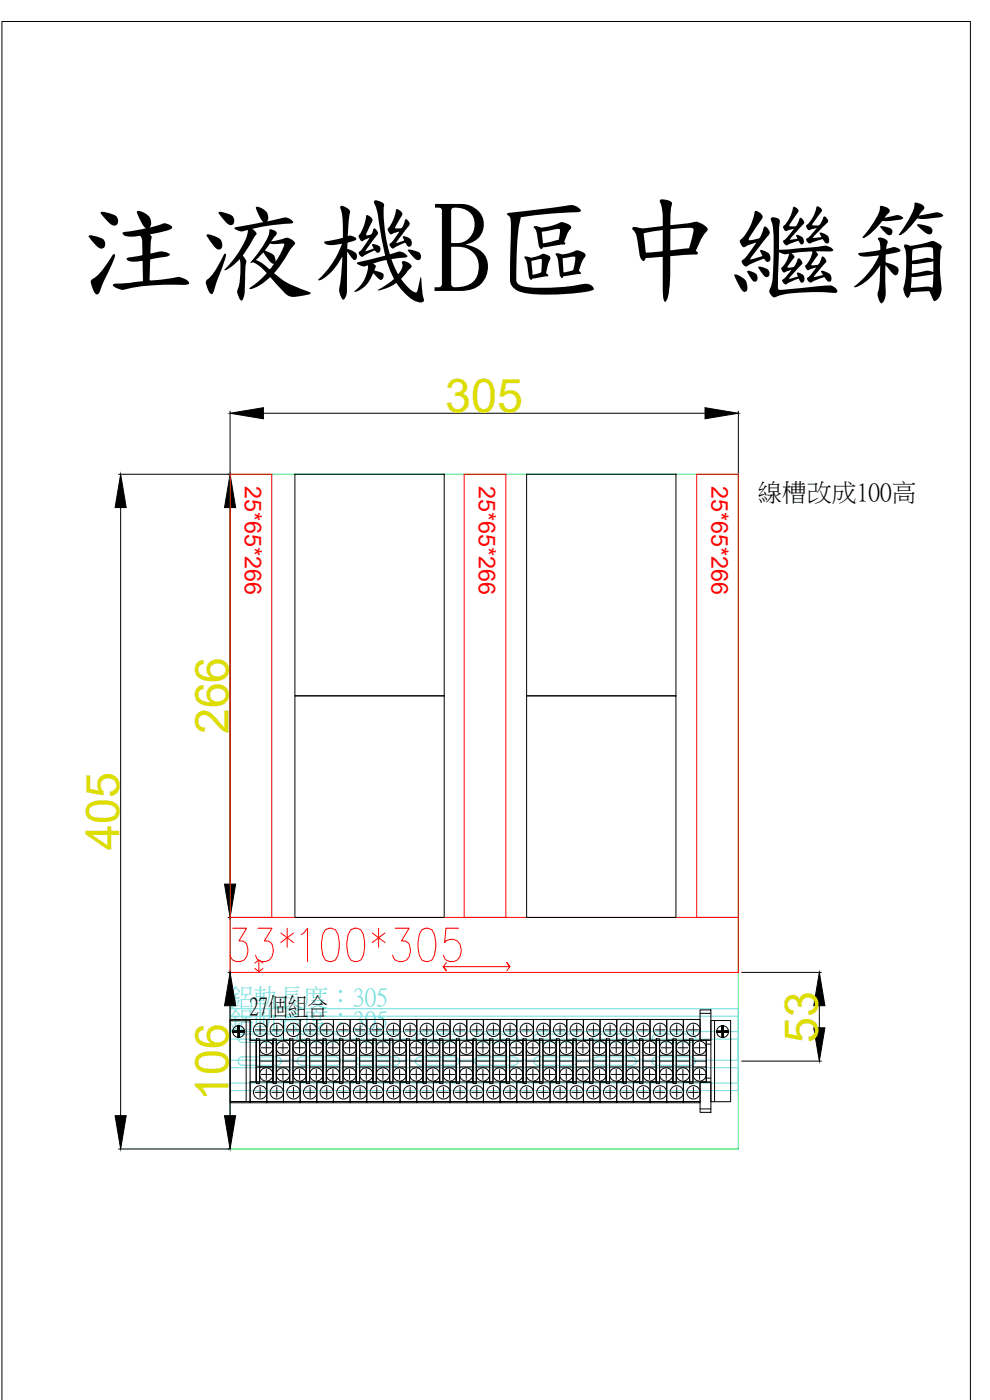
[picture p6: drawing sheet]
<svg xmlns="http://www.w3.org/2000/svg" width="297mm" height="420mm" viewBox="0 0 297 420" stroke-linecap="round" stroke-linejoin="round" font-family="sans-serif">
<defs><g id="words">
<text font-size="35.4" x="23.5" y="85.9">注液機B區中繼箱</text>
<g font-size="14" fill="#dd0">
<text x="133.6" y="123.5">305</text>
<text x="68.5" y="220.4" transform="rotate(-90 68.5 220.4)">266</text>
<text x="35.7" y="255" transform="rotate(-90 35.7 255)">405</text>
<text x="245.3" y="312.9" transform="rotate(-90 245.3 312.9)">53</text>
<text x="68.5" y="330.4" transform="rotate(-90 68.5 330.4)">106</text>
</g>
<g font-size="7.4">
<text x="227.3" y="150.2">線槽改成100高</text>
<text x="74.9" y="304.3">27個組合</text>
</g>
<g font-size="7.4" fill="#6edddd">
<text x="106" y="301.5">305</text>
<text x="68.8" y="308.4">鋁軌長度：</text>
<text x="106" y="308.4">305</text>
</g>
<g font-size="7" fill="#f00">
<text x="73.4" y="145.9" transform="rotate(90 73.4 145.9)">25*65*266</text>
<text x="143.7" y="145.9" transform="rotate(90 143.7 145.9)">25*65*266</text>
<text x="213.4" y="145.9" transform="rotate(90 213.4 145.9)">25*65*266</text>
</g>
</g></defs>
<path d="M69 142.3h152.5v202.5h-152.5z" fill="none" stroke="#00dd37" stroke-width=".3"/>
<path d="M69 123.4v18.6M79 124h132.5M221.5 123.4v18.6M35.6 142.3h33.1M36.2 152.3v182.5M88.5 142.3h44.8v66.5h-44.8zM158 142.3h44.8v66.5h-44.8zM88.5 208.8h44.8v66.5h-44.8zM158 208.8h44.8v66.5h-44.8zM35.6 344.8h33.1" fill="none" stroke="#000" stroke-width=".3"/>
<path d="M69 124l10-1.6v3.3zM211.5 122.4l10 1.6-10 1.7zM36.2 142.3l1.7 10h-3.4zM34.5 334.8h3.4l-1.7 10z" fill="#000" stroke="#000" stroke-width=".3"/>
<!-- layer: N -->
<g fill="none" stroke="#6edddd" stroke-width=".3">
<path d="M69 309.6h152.5v17.7h-152.5zM69 311.9h152.5v13.2h-152.5zM69 302.7h152.5v17.7h-152.5zM69 305h152.5v13.2h-152.5zM71.9 317.4l.8-.2h10.5a1.25 1.25 0 0 1 1.2 1.3 1.25 1.25 0 0 1-1.2 1.2h-10.5a1.25 1.25 0 0 1-1.2-.9 1.25 1.25 0 0 1 .4-1.4zM72.7 312.8h10.5M72.7 312.8a1.25 1.25 0 0 1-1.3-1.2 1.25 1.25 0 0 1 1.3-1.3h10.5a1.25 1.25 0 0 1 1.2 1.3 1.25 1.25 0 0 1-1.2 1.2M89.4 317.7l1-.5h10.5a1.25 1.25 0 0 1 1.3 1.3 1.25 1.25 0 0 1-1.3 1.2h-10.5a1.25 1.25 0 0 1-1.1-.7 1.25 1.25 0 0 1 .1-1.3zM90.4 312.8h10.5M90.4 312.8a1.25 1.25 0 0 1-1.2-1.2 1.25 1.25 0 0 1 1.2-1.3h10.5a1.25 1.25 0 0 1 1.3 1.3 1.25 1.25 0 0 1-1.3 1.2M107.4 317.4l.8-.2h10.5a1.25 1.25 0 0 1 1.2 1.3 1.25 1.25 0 0 1-1.2 1.2h-10.5a1.25 1.25 0 0 1-1.2-.9 1.25 1.25 0 0 1 .4-1.4zM108.2 312.8h10.5"/>
<path d="M108.2 312.8a1.25 1.25 0 0 1-1.3-1.2 1.25 1.25 0 0 1 1.3-1.3h10.5a1.25 1.25 0 0 1 1.2 1.3 1.25 1.25 0 0 1-1.2 1.2M125.2 317.4l.7-.2h10.5a1.25 1.25 0 0 1 1.3 1.3 1.25 1.25 0 0 1-1.3 1.2h-10.5a1.25 1.25 0 0 1-1.2-.9 1.25 1.25 0 0 1 .5-1.4zM125.9 312.8h10.5M125.9 312.8a1.25 1.25 0 0 1-1.2-1.2 1.25 1.25 0 0 1 1.2-1.3h10.5a1.25 1.25 0 0 1 1.3 1.3 1.25 1.25 0 0 1-1.3 1.2M142.9 317.4l.8-.2h10.5a1.25 1.25 0 0 1 1.2 1.3 1.25 1.25 0 0 1-1.2 1.2h-10.5a1.25 1.25 0 0 1-1.2-.9 1.25 1.25 0 0 1 .4-1.4zM143.7 312.8h10.5M143.7 312.8a1.25 1.25 0 0 1-1.3-1.2 1.25 1.25 0 0 1 1.3-1.3h10.5a1.25 1.25 0 0 1 1.2 1.3 1.25 1.25 0 0 1-1.2 1.2M160.4 317.7l1-.5h10.5a1.25 1.25 0 0 1 1.3 1.3 1.25 1.25 0 0 1-1.3 1.2h-10.5a1.25 1.25 0 0 1-1.1-.7 1.25 1.25 0 0 1 .1-1.3zM161.4 312.8h10.5M161.4 312.8a1.25 1.25 0 0 1-1.2-1.2 1.25 1.25 0 0 1 1.2-1.3h10.5a1.25 1.25 0 0 1 1.3 1.3 1.25 1.25 0 0 1-1.3 1.2M178.4 317.4l.8-.2h10.5a1.25 1.25 0 0 1 1.2 1.3 1.25 1.25 0 0 1-1.2 1.2h-10.5a1.25 1.25 0 0 1-1.2-.9 1.25 1.25 0 0 1 .4-1.4zM179.2 312.8h10.5"/>
<path d="M179.2 312.8a1.25 1.25 0 0 1-1.3-1.2 1.25 1.25 0 0 1 1.3-1.3h10.5a1.25 1.25 0 0 1 1.2 1.3 1.25 1.25 0 0 1-1.2 1.2M196.2 317.4l.7-.2h10.5a1.25 1.25 0 0 1 1.3 1.3 1.25 1.25 0 0 1-1.3 1.2h-10.5a1.25 1.25 0 0 1-1.2-.9 1.25 1.25 0 0 1 .5-1.4zM196.9 312.8h10.5M196.9 312.8a1.25 1.25 0 0 1-1.2-1.2 1.25 1.25 0 0 1 1.2-1.3h10.5a1.25 1.25 0 0 1 1.3 1.3 1.25 1.25 0 0 1-1.3 1.2"/>
</g>
<g fill="none" stroke="#f00" stroke-width=".3">
<path d="M69 142.3h12.5v133h-12.5zM139.3 142.3h12.5v133h-12.5zM209 142.3h12.5v133h-12.5zM69 275.3h152.5v16.5h-152.5zM69.8 278.6h4.2l-2.3 3.8h1.1a2.79 2.79 0 0 1 1.6 3.3 2.81 2.81 0 0 1-1.8 2.7 2.81 2.81 0 0 1-3.2-.8l-.4-.9M77.4 278.6h4.2l-2.3 3.8h1.2a2.79 2.79 0 0 1 1.5 3.3 2.81 2.81 0 0 1-1.8 2.7 2.81 2.81 0 0 1-3.2-.8l-.4-.9M86.2 278.6v5.7M97.6 279.1l1.1-.5h.8l1.2 .5a9.3 9.3 0 0 1 0 9l-1.2 .5h-.8l-1.1-.5a9.3 9.3 0 0 1 0-9zM105.2 279.1l1.2-.5h.7l1.2 .5a9.3 9.3 0 0 1 0 9l-1.2 .5h-.7l-1.2-.5a9.3 9.3 0 0 1 0-9zM113.6 278.6v5.7M118.6 278.6h4.1l-2.2 3.8h1.1a2.79 2.79 0 0 1 1.5 3.3 2.81 2.81 0 0 1-1.8 2.7 2.81 2.81 0 0 1-3.1-.8l-.4-.9M126.6 279.1l1.1-.5h.8l1.1 .5a9.3 9.3 0 0 1 0 9l-1.1 .5h-.8l-1.1-.5a9.3 9.3 0 0 1 0-9z"/>
<path d="M137.6 278.6h-3.8l-.4 4.3a2.81 2.81 0 0 1 3.2-.8 2.81 2.81 0 0 1 1.8 2.7 2.92 2.92 0 0 1-1.3 3.4 2.92 2.92 0 0 1-3.7-.6l-.4-.9M76.5 289l1.2-.9 1.2 .9M76.5 290.7l1.2 .9 1.2-.9M77.7 288.1v3.5M84.3 280l3.8 2.9M88.1 280l-3.8 2.9M90.4 280.5l.7-.5 1.2-1.4v10M111.7 280l3.8 2.9M115.5 280l-3.8 2.9M133.9 288.9l-.9 1.2 .9 1.2-.9-1.2h20l-.9-1.2 .9 1.2-.9 1.2"/>
</g>
<!-- layer: 0 -->
<g fill="none" stroke="#000" stroke-width=".3">
<path d="M68.4 142.3h.3M69 152.3v113M68.4 275.3h.3M68.4 291.8h.3M222.5 291.8h24M69 306h6v6.2h1.9v12.5h-1.9v6.3h-6zM69 306.3h6M69 301.8v33M73.9 306.3v24.3M75 312.2v-6.2h5v6.2v-6.2h5v6.2v-6.2h5v6.2v-6.2h5v6.2v-6.2h5v6.2v-6.2h5v6.2v-6.2h5v6.2v-6.2h5v6.2v-6.2h5v6.2v-6.2h5v6.2v-6.2h5v6.2v-6.2h5v6.2v-6.2h5v6.2v-6.2h5v6.2v-6.2h5v6.2v-6.2h5v6.2v-6.2h5v6.2v-6.2h5v6.2v-6.2h5v6.2v-6.2h5v6.2v-6.2h5v6.2v-6.2h5v6.2v-6.2h5v6.2v-6.2h5v6.2v-6.2h5v6.2v-6.2h5v6.2v-6.2h5v6.2M75 312.2h136.9v12.5h-136.9M75 312.2v12.5"/>
<path d="M76.5 309.1h3M76.9 312.2h1v12.5h-1zM76.9 312.2v12.5M76.9 311.8h1v13.4h-1zM77.9 318.5h4M77.9 316.7h4M78 307.6v3M78.4 314.5h3M79.9 313v3M81.5 309.1h3M81.9 312.2h1v12.5h-1zM81.9 312.2v12.5"/>
<path d="M81.9 311.8h1v13.4h-1zM82.9 318.5h4M82.9 316.7h4M83 307.6v3M83.4 314.5h3M84.9 313v3M86.5 309.1h3M86.9 312.2h1v12.5h-1zM86.9 312.2v12.5M86.9 311.8h1v13.4h-1zM87.9 318.5h4M87.9 316.7h4"/>
<path d="M88 307.6v3M88.4 314.5h3M89.9 313v3M91.5 309.1h3M91.9 312.2h1v12.5h-1zM91.9 312.2v12.5M91.9 311.8h1v13.4h-1zM92.9 318.5h4M92.9 316.7h4M93 307.6v3M93.4 314.5h3M94.9 313v3"/>
<path d="M96.5 309.1h3M96.9 312.2h1v12.5h-1zM96.9 312.2v12.5M96.9 311.8h1v13.4h-1zM97.9 318.5h4M97.9 316.7h4M98 307.6v3M98.4 314.5h3M99.9 313v3M101.5 309.1h3M101.9 312.2h1v12.5h-1zM101.9 312.2v12.5"/>
<path d="M101.9 311.8h1v13.4h-1zM102.9 318.5h4M102.9 316.7h4M103 307.6v3M103.4 314.5h3M104.9 313v3M106.5 309.1h3M106.9 312.2h1v12.5h-1zM106.9 312.2v12.5M106.9 311.8h1v13.4h-1zM107.9 318.5h4M107.9 316.7h4"/>
<path d="M108 307.6v3M108.4 314.5h3M109.9 313v3M111.5 309.1h3M111.9 312.2h1v12.5h-1zM111.9 312.2v12.5M111.9 311.8h1v13.4h-1zM112.9 318.5h4M112.9 316.7h4M113 307.6v3M113.4 314.5h3M114.9 313v3"/>
<path d="M116.5 309.1h3M116.9 312.2h1v12.5h-1zM116.9 312.2v12.5M116.9 311.8h1v13.4h-1zM117.9 318.5h4M117.9 316.7h4M118 307.6v3M118.4 314.5h3M119.9 313v3M121.5 309.1h3M121.9 312.2h1v12.5h-1zM121.9 312.2v12.5"/>
<path d="M121.9 311.8h1v13.4h-1zM122.9 318.5h4M122.9 316.7h4M123 307.6v3M123.4 314.5h3M124.9 313v3M126.5 309.1h3M126.9 312.2h1v12.5h-1zM126.9 312.2v12.5M126.9 311.8h1v13.4h-1zM127.9 318.5h4M127.9 316.7h4"/>
<path d="M128 307.6v3M128.4 314.5h3M129.9 313v3M131.5 309.1h3M131.9 312.2h1v12.5h-1zM131.9 312.2v12.5M131.9 311.8h1v13.4h-1zM132.9 318.5h4M132.9 316.7h4M133 307.6v3M133.4 314.5h3M134.9 313v3"/>
<path d="M136.5 309.1h3M136.9 312.2h1v12.5h-1zM136.9 312.2v12.5M136.9 311.8h1v13.4h-1zM137.9 318.5h4M137.9 316.7h4M138 307.6v3M138.4 314.5h3M139.9 313v3M141.5 309.1h3M141.9 312.2h1v12.5h-1zM141.9 312.2v12.5"/>
<path d="M141.9 311.8h1v13.4h-1zM142.9 318.5h4M142.9 316.7h4M143 307.6v3M143.4 314.5h3M144.9 313v3M146.5 309.1h3M146.9 312.2h1v12.5h-1zM146.9 312.2v12.5M146.9 311.8h1v13.4h-1zM147.9 318.5h4M147.9 316.7h4"/>
<path d="M148 307.6v3M148.4 314.5h3M149.9 313v3M151.5 309.1h3M151.9 312.2h1v12.5h-1zM151.9 312.2v12.5M151.9 311.8h1v13.4h-1zM152.9 318.5h4M152.9 316.7h4M153 307.6v3M153.4 314.5h3M154.9 313v3"/>
<path d="M156.5 309.1h3M156.9 312.2h1v12.5h-1zM156.9 312.2v12.5M156.9 311.8h1v13.4h-1zM157.9 318.5h4M157.9 316.7h4M158 307.6v3M158.4 314.5h3M159.9 313v3M161.5 309.1h3M161.9 312.2h1v12.5h-1zM161.9 312.2v12.5"/>
<path d="M161.9 311.8h1v13.4h-1zM162.9 318.5h4M162.9 316.7h4M163 307.6v3M163.4 314.5h3M164.9 313v3M166.5 309.1h3M166.9 312.2h1v12.5h-1zM166.9 312.2v12.5M166.9 311.8h1v13.4h-1zM167.9 318.5h4M167.9 316.7h4"/>
<path d="M168 307.6v3M168.4 314.5h3M169.9 313v3M171.5 309.1h3M171.9 312.2h1v12.5h-1zM171.9 312.2v12.5M171.9 311.8h1v13.4h-1zM172.9 318.5h4M172.9 316.7h4M173 307.6v3M173.4 314.5h3M174.9 313v3"/>
<path d="M176.5 309.1h3M176.9 312.2h1v12.5h-1zM176.9 312.2v12.5M176.9 311.8h1v13.4h-1zM177.9 318.5h4M177.9 316.7h4M178 307.6v3M178.4 314.5h3M179.9 313v3M181.5 309.1h3M181.9 312.2h1v12.5h-1zM181.9 312.2v12.5"/>
<path d="M181.9 311.8h1v13.4h-1zM182.9 318.5h4M182.9 316.7h4M183 307.6v3M183.4 314.5h3M184.9 313v3M186.5 309.1h3M186.9 312.2h1v12.5h-1zM186.9 312.2v12.5M186.9 311.8h1v13.4h-1zM187.9 318.5h4M187.9 316.7h4"/>
<path d="M188 307.6v3M188.4 314.5h3M189.9 313v3M191.5 309.1h3M191.9 312.2h1v12.5h-1zM191.9 312.2v12.5M191.9 311.8h1v13.4h-1zM192.9 318.5h4M192.9 316.7h4M193 307.6v3M193.4 314.5h3M194.9 313v3"/>
<path d="M196.5 309.1h3M196.9 312.2h1v12.5h-1zM196.9 312.2v12.5M196.9 311.8h1v13.4h-1zM197.9 318.5h4M197.9 316.7h4M198 307.6v3M198.4 314.5h3M199.9 313v3M201.5 309.1h3M201.9 312.2h1v12.5h-1zM201.9 312.2v12.5"/>
<path d="M201.9 311.8h1v13.4h-1zM202.9 318.5h4M202.9 316.7h4M203 307.6v3M203.4 314.5h3M204.9 313v3M206.5 309.1h3M206.9 312.2h1v12.5h-1zM206.9 312.2v12.5M206.9 311.8h1v13.4h-1zM207.9 318.5h4M207.9 316.7h4"/>
<path d="M208 307.6v3M208.4 314.5h3M209.9 313v3M210 303.1h3.3v9h-3.3zM210 304.1h3.3M211.9 318.5v6.2h1.4M211.9 313.4h1.4M213.3 306.3h5.9v24.3h-5.9zM213.3 312.2h-1.4v6.3M214.4 306.3v24.3M222.5 318.5h24M245.8 301.8v6.7"/>
<path d="M69 330.6h141M75 324.7v6.3h5v-6.3v6.3h5v-6.3v6.3h5v-6.3v6.3h5v-6.3v6.3h5v-6.3v6.3h5v-6.3v6.3h5v-6.3v6.3h5v-6.3v6.3h5v-6.3v6.3h5v-6.3v6.3h5v-6.3v6.3h5v-6.3v6.3h5v-6.3v6.3h5v-6.3v6.3h5v-6.3v6.3h5v-6.3v6.3h5v-6.3v6.3h5v-6.3v6.3h5v-6.3v6.3h5v-6.3v6.3h5v-6.3v6.3h5v-6.3v6.3h5v-6.3v6.3h5v-6.3v6.3h5v-6.3v6.3h5v-6.3v6.3h5v-6.3M76.5 327.8h3M76.9 320.2h5M78 326.3v3M78.4 322.5h3M79.9 321v3M81.5 327.8h3M82.9 320.2h4M83 326.3v3M83.4 322.5h3M84.9 321v3"/>
<path d="M86.5 327.8h3M87.9 320.2h4M88 326.3v3M88.4 322.5h3M89.9 321v3M91.5 327.8h3M92.9 320.2h4M93 326.3v3M93.4 322.5h3M94.9 321v3M96.5 327.8h3M97.9 320.2h4"/>
<path d="M98 326.3v3M98.4 322.5h3M99.9 321v3M101.5 327.8h3M102.9 320.2h4M103 326.3v3M103.4 322.5h3M104.9 321v3M106.5 327.8h3M107.9 320.2h4M108 326.3v3M108.4 322.5h3"/>
<path d="M109.9 321v3M111.5 327.8h3M112.9 320.2h4M113 326.3v3M113.4 322.5h3M114.9 321v3M116.5 327.8h3M117.9 320.2h4M118 326.3v3M118.4 322.5h3M119.9 321v3M121.5 327.8h3"/>
<path d="M122.9 320.2h4M123 326.3v3M123.4 322.5h3M124.9 321v3M126.5 327.8h3M127.9 320.2h4M128 326.3v3M128.4 322.5h3M129.9 321v3M131.5 327.8h3M132.9 320.2h4M133 326.3v3"/>
<path d="M133.4 322.5h3M134.9 321v3M136.5 327.8h3M137.9 320.2h4M138 326.3v3M138.4 322.5h3M139.9 321v3M141.5 327.8h3M142.9 320.2h4M143 326.3v3M143.4 322.5h3M144.9 321v3"/>
<path d="M146.5 327.8h3M147.9 320.2h4M148 326.3v3M148.4 322.5h3M149.9 321v3M151.5 327.8h3M152.9 320.2h4M153 326.3v3M153.4 322.5h3M154.9 321v3M156.5 327.8h3M157.9 320.2h4"/>
<path d="M158 326.3v3M158.4 322.5h3M159.9 321v3M161.5 327.8h3M162.9 320.2h4M163 326.3v3M163.4 322.5h3M164.9 321v3M166.5 327.8h3M167.9 320.2h4M168 326.3v3M168.4 322.5h3"/>
<path d="M169.9 321v3M171.5 327.8h3M172.9 320.2h4M173 326.3v3M173.4 322.5h3M174.9 321v3M176.5 327.8h3M177.9 320.2h4M178 326.3v3M178.4 322.5h3M179.9 321v3M181.5 327.8h3"/>
<path d="M182.9 320.2h4M183 326.3v3M183.4 322.5h3M184.9 321v3M186.5 327.8h3M187.9 320.2h4M188 326.3v3M188.4 322.5h3M189.9 321v3M191.5 327.8h3M192.9 320.2h4M193 326.3v3"/>
<path d="M193.4 322.5h3M194.9 321v3M196.5 327.8h3M197.9 320.2h4M198 326.3v3M198.4 322.5h3M199.9 321v3M201.5 327.8h3M202.9 320.2h4M203 326.3v3M203.4 322.5h3M204.9 321v3"/>
<path d="M206.5 327.8h3M207.9 320.2h4M208 326.3v3M208.4 322.5h3M209.9 321v3M210 324.8h3.3v9h-3.3zM210 332.8h3.3M211.9 323.6h1.4M68.4 344.8h.3M.6 420.2v-413.7h290.6v413.7"/>
<circle cx="71.6" cy="309.6" r="1.78"/>
<circle cx="78" cy="309.1" r="2"/>
<circle cx="79.9" cy="314.5" r="2"/>
<circle cx="83" cy="309.1" r="2"/>
<circle cx="84.9" cy="314.5" r="2"/>
<circle cx="88.1" cy="309.1" r="2"/>
<circle cx="89.9" cy="314.5" r="2"/>
<circle cx="93.1" cy="309.1" r="2"/>
<circle cx="94.9" cy="314.5" r="2"/>
<circle cx="98" cy="309.1" r="2"/>
<circle cx="99.9" cy="314.5" r="2"/>
<circle cx="103" cy="309.1" r="2"/>
<circle cx="104.9" cy="314.5" r="2"/>
<circle cx="108" cy="309.1" r="2"/>
<circle cx="109.9" cy="314.5" r="2"/>
<circle cx="113" cy="309.1" r="2"/>
<circle cx="114.9" cy="314.5" r="2"/>
<circle cx="118" cy="309.1" r="2"/>
<circle cx="119.9" cy="314.5" r="2"/>
<circle cx="123" cy="309.1" r="2"/>
<circle cx="124.9" cy="314.5" r="2"/>
<circle cx="128.1" cy="309.1" r="2"/>
<circle cx="129.9" cy="314.5" r="2"/>
<circle cx="133.1" cy="309.1" r="2"/>
<circle cx="134.9" cy="314.5" r="2"/>
<circle cx="138" cy="309.1" r="2"/>
<circle cx="139.9" cy="314.5" r="2"/>
<circle cx="143" cy="309.1" r="2"/>
<circle cx="144.9" cy="314.5" r="2"/>
<circle cx="148" cy="309.1" r="2"/>
<circle cx="149.9" cy="314.5" r="2"/>
<circle cx="153" cy="309.1" r="2"/>
<circle cx="154.9" cy="314.5" r="2"/>
<circle cx="158" cy="309.1" r="2"/>
<circle cx="159.9" cy="314.5" r="2"/>
<circle cx="163" cy="309.1" r="2"/>
<circle cx="164.9" cy="314.5" r="2"/>
<circle cx="168" cy="309.1" r="2"/>
<circle cx="169.9" cy="314.5" r="2"/>
<circle cx="173.1" cy="309.1" r="2"/>
<circle cx="174.9" cy="314.5" r="2"/>
<circle cx="178" cy="309.1" r="2"/>
<circle cx="179.9" cy="314.5" r="2"/>
<circle cx="183" cy="309.1" r="2"/>
<circle cx="184.9" cy="314.5" r="2"/>
<circle cx="188" cy="309.1" r="2"/>
<circle cx="189.9" cy="314.5" r="2"/>
<circle cx="193" cy="309.1" r="2"/>
<circle cx="194.9" cy="314.5" r="2"/>
<circle cx="198" cy="309.1" r="2"/>
<circle cx="199.9" cy="314.5" r="2"/>
<circle cx="203" cy="309.1" r="2"/>
<circle cx="204.9" cy="314.5" r="2"/>
<circle cx="208" cy="309.1" r="2"/>
<circle cx="209.9" cy="314.5" r="2"/>
<circle cx="216.8" cy="309.6" r="1.78"/>
<circle cx="78" cy="327.8" r="2"/>
<circle cx="79.9" cy="322.5" r="2"/>
<circle cx="83" cy="327.8" r="2"/>
<circle cx="84.9" cy="322.5" r="2"/>
<circle cx="88.1" cy="327.8" r="2"/>
<circle cx="89.9" cy="322.5" r="2"/>
<circle cx="93.1" cy="327.8" r="2"/>
<circle cx="94.9" cy="322.5" r="2"/>
<circle cx="98" cy="327.8" r="2"/>
<circle cx="99.9" cy="322.5" r="2"/>
<circle cx="103" cy="327.8" r="2"/>
<circle cx="104.9" cy="322.5" r="2"/>
<circle cx="108" cy="327.8" r="2"/>
<circle cx="109.9" cy="322.5" r="2"/>
<circle cx="113" cy="327.8" r="2"/>
<circle cx="114.9" cy="322.5" r="2"/>
<circle cx="118" cy="327.8" r="2"/>
<circle cx="119.9" cy="322.5" r="2"/>
<circle cx="123" cy="327.8" r="2"/>
<circle cx="124.9" cy="322.5" r="2"/>
<circle cx="128.1" cy="327.8" r="2"/>
<circle cx="129.9" cy="322.5" r="2"/>
<circle cx="133.1" cy="327.8" r="2"/>
<circle cx="134.9" cy="322.5" r="2"/>
<circle cx="138" cy="327.8" r="2"/>
<circle cx="139.9" cy="322.5" r="2"/>
<circle cx="143" cy="327.8" r="2"/>
<circle cx="144.9" cy="322.5" r="2"/>
<circle cx="148" cy="327.8" r="2"/>
<circle cx="149.9" cy="322.5" r="2"/>
<circle cx="153" cy="327.8" r="2"/>
<circle cx="154.9" cy="322.5" r="2"/>
<circle cx="158" cy="327.8" r="2"/>
<circle cx="159.9" cy="322.5" r="2"/>
<circle cx="163" cy="327.8" r="2"/>
<circle cx="164.9" cy="322.5" r="2"/>
<circle cx="168" cy="327.8" r="2"/>
<circle cx="169.9" cy="322.5" r="2"/>
<circle cx="173.1" cy="327.8" r="2"/>
<circle cx="174.9" cy="322.5" r="2"/>
<circle cx="178" cy="327.8" r="2"/>
<circle cx="179.9" cy="322.5" r="2"/>
<circle cx="183" cy="327.8" r="2"/>
<circle cx="184.9" cy="322.5" r="2"/>
<circle cx="188" cy="327.8" r="2"/>
<circle cx="189.9" cy="322.5" r="2"/>
<circle cx="193" cy="327.8" r="2"/>
<circle cx="194.9" cy="322.5" r="2"/>
<circle cx="198" cy="327.8" r="2"/>
<circle cx="199.9" cy="322.5" r="2"/>
<circle cx="203" cy="327.8" r="2"/>
<circle cx="204.9" cy="322.5" r="2"/>
<circle cx="208" cy="327.8" r="2"/>
<circle cx="209.9" cy="322.5" r="2"/>
</g>
<g fill="#000" stroke="#000" stroke-width=".3">
<path d="M69 142.3l1.7 10h-3.3zM67.4 265.3h3.3l-1.7 10zM69 291.8l1.7 10h-3.3zM244.2 308.5h3.3l-1.7 10zM245.8 291.8l1.7 10h-3.3zM67.4 334.8h3.3l-1.7 10z"/>
<path d="M69.8 309.3v.5l3.6-.5zM69.8 309.8l3.6-.5v.5z"/>
<path d="M71.3 307.8l.5 3.6v-3.6zM71.3 307.8l.5 3.6h-.5z"/>
<path d="M216.6 307.8l.5 3.6v-3.6zM216.6 307.8l.5 3.6h-.5z"/>
<path d="M215 309.8h3.6v-.4zM215 309.4h3.6l-3.6 .4z"/>
</g>
<use href="#words"/>
</svg>
